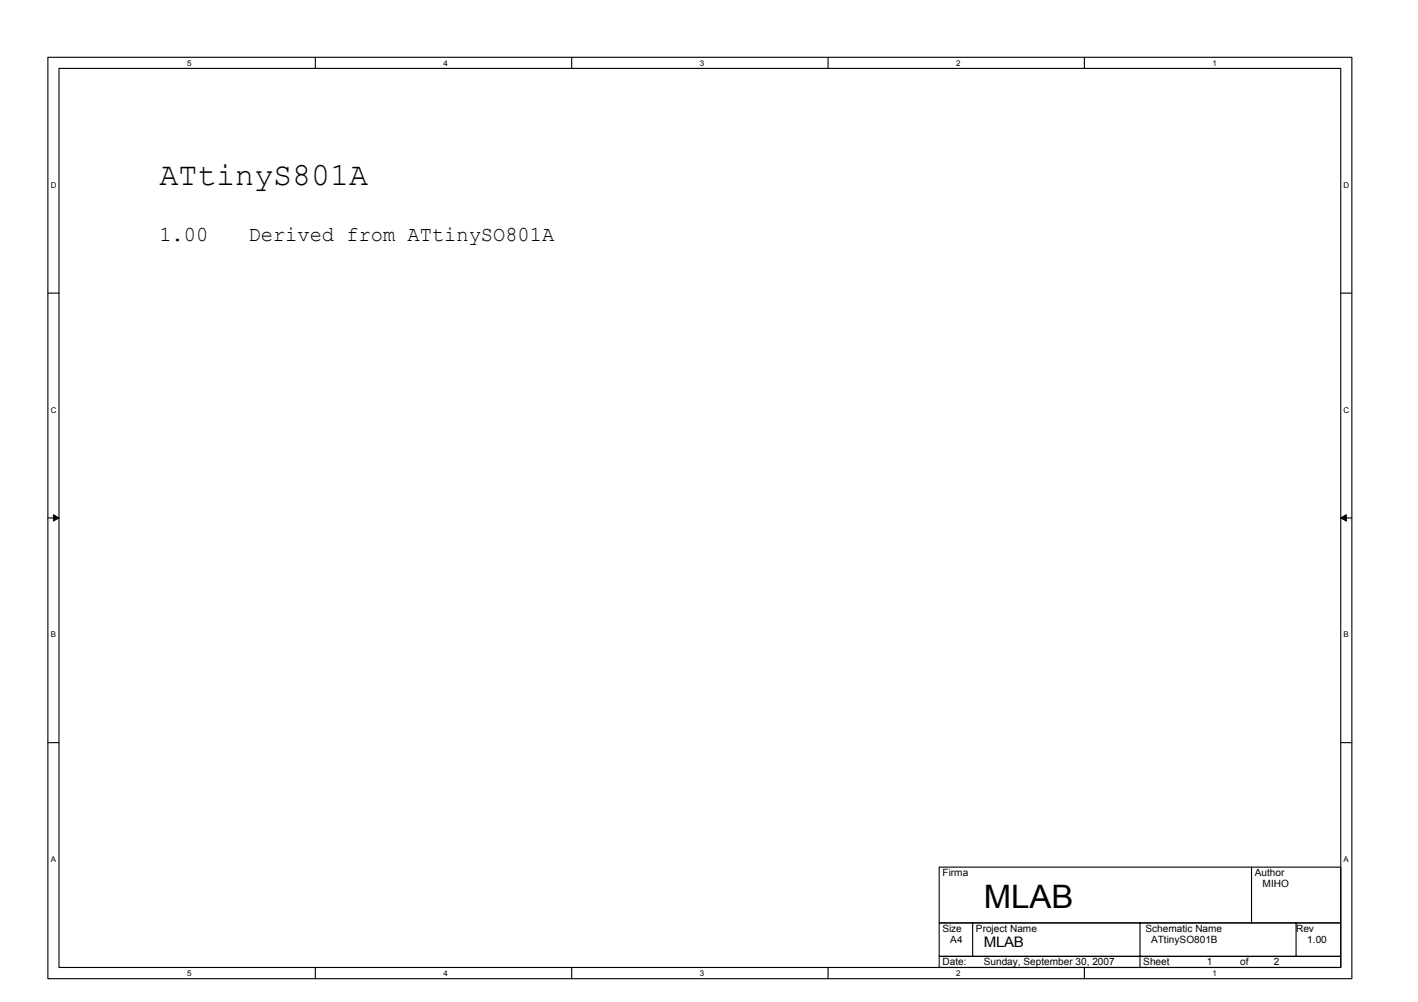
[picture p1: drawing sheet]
<svg xmlns="http://www.w3.org/2000/svg" width="297mm" height="210mm" viewBox="0 0 297 210" stroke-linecap="round" stroke-linejoin="round" font-family="sans-serif">
<defs><g id="words">
<g font-size="6.8">
<text x="33.4" y="38.7">ATtinyS801A</text>
<text x="206.1" y="190.1">MLAB</text>
</g>
<g font-size="4.4">
<text x="33.4" y="50.6">1.00</text>
<text x="52.1" y="50.6">Derived from ATtinySO801A</text>
</g>
<text font-size="3" x="206.1" y="198.4">MLAB</text>
<g font-size="2.1">
<text x="197.4" y="183.5">Firma</text>
<text x="262.9" y="183.5">Author</text>
<text x="264.5" y="185.9">MIHO</text>
<text x="197.4" y="195.2">Size</text>
<text x="199.1" y="197.5">A4</text>
<text x="204.4" y="195.2">Project Name</text>
<text x="240" y="195.2">Schematic Name</text>
<text x="241.1" y="197.5">ATtinySO801B</text>
<text x="271.5" y="195.2">Rev</text>
<text x="273.9" y="197.5">1.00</text>
<text x="197.4" y="202.2">Date:</text>
<text x="206.1" y="202.2">Sunday, September 30, 2007</text>
<text x="239.5" y="202.2">Sheet</text>
<text x="252.8" y="202.2">1</text>
<text x="259.8" y="202.2">of</text>
<text x="266.8" y="202.2">2</text>
</g>
<g font-size="1.7">
<text x="39.2" y="13.7">5</text>
<text x="92.9" y="13.7">4</text>
<text x="146.6" y="13.7">3</text>
<text x="200.3" y="13.7">2</text>
<text x="254" y="13.7">1</text>
<text x="10.6" y="39.4">D</text>
<text x="281.4" y="39.4">D</text>
<text x="10.6" y="86.4">C</text>
<text x="281.4" y="86.4">C</text>
<text x="10.6" y="133.5">B</text>
<text x="281.4" y="133.5">B</text>
<text x="10.6" y="180.6">A</text>
<text x="281.4" y="180.6">A</text>
<text x="39.2" y="204.4">5</text>
<text x="92.9" y="204.4">4</text>
<text x="146.6" y="204.4">3</text>
<text x="200.3" y="204.4">2</text>
<text x="254" y="204.4">1</text>
</g>
</g></defs>
<path d="M10 12h273.2v193h-273.2zM12.4 14.3h268.5v188.4h-268.5z" fill="none" stroke="#000" stroke-width=".23"/>
<g fill="#fff">
<path d="M39.2 12.2h.9v1.9h-.9z"/>
<path d="M39.2 202.9h.9v1.9h-.9z"/>
</g>
<path d="M66.1 12v2.3M66.1 202.7v2.3" fill="none" stroke="#000" stroke-width=".23"/>
<g fill="#fff">
<path d="M92.9 12.2h.9v1.9h-.9z"/>
<path d="M92.9 202.9h.9v1.9h-.9z"/>
</g>
<path d="M119.8 12v2.3M119.8 202.7v2.3" fill="none" stroke="#000" stroke-width=".23"/>
<g fill="#fff">
<path d="M146.6 12.2h.9v1.9h-.9z"/>
<path d="M146.6 202.9h.9v1.9h-.9z"/>
</g>
<path d="M173.5 12v2.3M173.5 202.7v2.3" fill="none" stroke="#000" stroke-width=".23"/>
<g fill="#fff">
<path d="M200.3 12.2h.9v1.9h-.9z"/>
<path d="M200.3 202.9h.9v1.9h-.9z"/>
</g>
<path d="M227.2 12v2.3M227.2 202.7v2.3" fill="none" stroke="#000" stroke-width=".23"/>
<g fill="#fff">
<path d="M254 12.2h.9v1.9h-.9z"/>
<path d="M254 202.9h.9v1.9h-.9z"/>
<path d="M10.6 37.9h1.2v1.8h-1.2z"/>
<path d="M281.4 37.9h1.3v1.8h-1.3z"/>
<path d="M10.6 84.9h1.2v1.9h-1.2z"/>
<path d="M281.4 84.9h1.3v1.9h-1.3z"/>
</g>
<path d="M10 61.4h2.4M280.9 61.4h2.3" fill="none" stroke="#000" stroke-width=".23"/>
<g fill="#fff">
<path d="M10.6 132h1.1v1.9h-1.1z"/>
<path d="M281.4 132h1.2v1.9h-1.2z"/>
</g>
<path d="M10 108.5h2.4M280.9 108.5h2.3" fill="none" stroke="#000" stroke-width=".23"/>
<path d="M11.2 107.8l1.2 .7-1.2 .7zM280.9 108.5l1.1-.7v1.4z" fill="#000" stroke="#000" stroke-width=".21"/>
<g fill="#fff">
<path d="M10.6 179.1h1.1v1.9h-1.1z"/>
<path d="M281.4 179.1h1.2v1.9h-1.2z"/>
</g>
<path d="M10 155.6h2.4M280.9 155.6h2.3M196.7 181.7h84.2v11.6h-84.2zM196.7 193.3h84.2v7h-84.2zM203.7 193.3v7.1M238.8 193.3v9.4M262.2 181.7v11.7M271.5 193.3v7.1M196.7 200.3h84.2v2.4h-84.2z" fill="none" stroke="#000" stroke-width=".23"/>
<use href="#words"/>
</svg>
